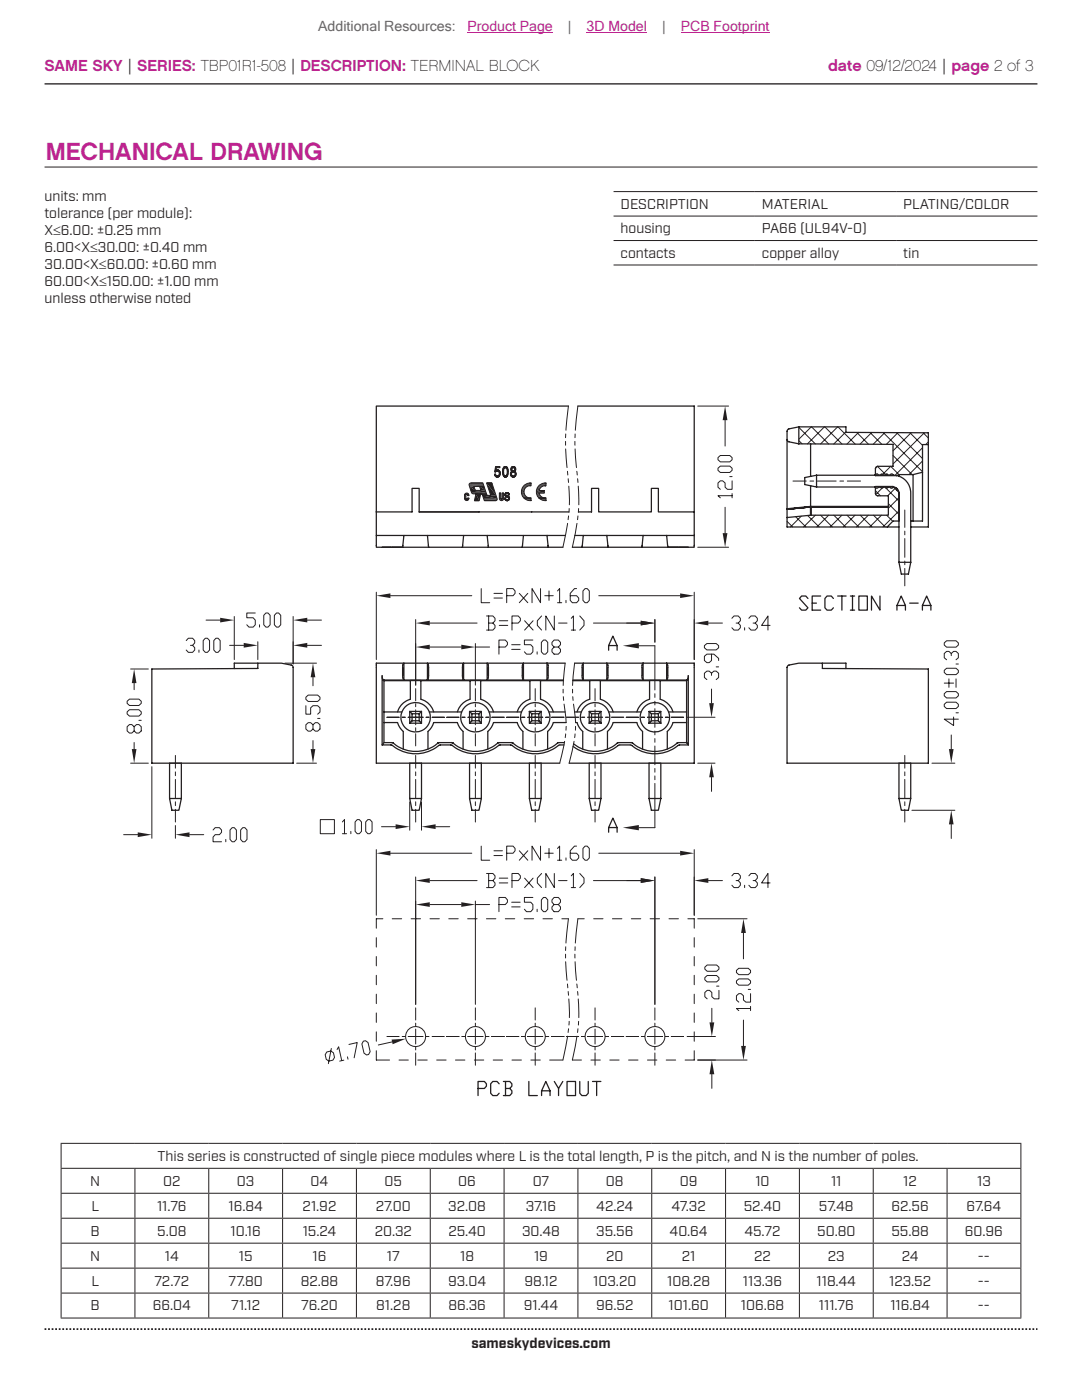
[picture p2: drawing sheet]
<svg xmlns="http://www.w3.org/2000/svg" width="216mm" height="279mm" viewBox="0 0 216 279" stroke-linecap="round" stroke-linejoin="round" font-family="sans-serif">
<defs><g id="words">
<text font-size="4.9" fill="#bd238f" x="9.1" y="31.9">MECHANICAL DRAWING</text>
<g font-size="3.2" fill="#bd238f">
<text x="8.9" y="14.3">SAME SKY | SERIES: TBP01R1-508 | DESCRIPTION: TERMINAL BLOCK</text>
<text x="165.2" y="14.3">date 09/12/2024 | page 2 of 3</text>
</g>
<g font-size="2.8" fill="#63676b">
<text x="63.5" y="6.1">Additional Resources:</text>
<text x="113.3" y="6.1">|</text>
<text x="132.1" y="6.1">|</text>
</g>
<g font-size="2.8" fill="#bd238f">
<text x="93.3" y="6.1">Product Page</text>
<text x="117.1" y="6.1">3D Model</text>
<text x="135.8" y="6.1">PCB Footprint</text>
</g>
<g font-size="2.8" fill="#231f20">
<text x="8.9" y="40.2">units: mm</text>
<text x="123.8" y="41.7">DESCRIPTION</text>
<text x="152" y="41.7">MATERIAL</text>
<text x="180.2" y="41.7">PLATING/COLOR</text>
<text x="8.9" y="43.6">tolerance (per module):</text>
<text x="8.9" y="47">X≤6.00: ±0.25 mm</text>
<text x="123.8" y="46.6">housing</text>
<text x="152" y="46.6">PA66 (UL94V-0)</text>
<text x="8.9" y="50.4">6.00&lt;X≤30.00: ±0.40 mm</text>
<text x="8.9" y="53.8">30.00&lt;X≤60.00: ±0.60 mm</text>
<text x="123.8" y="51.5">contacts</text>
<text x="152" y="51.5">copper alloy</text>
<text x="180.2" y="51.5">tin</text>
<text x="8.9" y="57.1">60.00&lt;X≤150.00: ±1.00 mm</text>
<text x="8.9" y="60.5">unless otherwise noted</text>
<text x="31.4" y="231.7">This series is constructed of single piece modules where L is the total length, P is the pitch, and N is the number of poles.</text>
<text x="18" y="236.6">N</text>
<text x="32.6" y="236.6">02</text>
<text x="47.3" y="236.6">03</text>
<text x="62" y="236.6">04</text>
<text x="76.7" y="236.6">05</text>
<text x="91.5" y="236.6">06</text>
<text x="106.3" y="236.6">07</text>
<text x="120.9" y="236.6">08</text>
<text x="135.6" y="236.6">09</text>
<text x="150.7" y="236.6">10</text>
<text x="165.8" y="236.6">11</text>
<text x="180.2" y="236.6">12</text>
<text x="195" y="236.6">13</text>
<text x="18.2" y="241.6">L</text>
<text x="31.3" y="241.6">11.76</text>
<text x="45.6" y="241.6">16.84</text>
<text x="60.4" y="241.6">21.92</text>
<text x="75" y="241.6">27.00</text>
<text x="89.5" y="241.6">32.08</text>
<text x="104.9" y="241.6">37.16</text>
<text x="119" y="241.6">42.24</text>
<text x="134" y="241.6">47.32</text>
<text x="148.4" y="241.6">52.40</text>
<text x="163.4" y="241.6">57.48</text>
<text x="177.9" y="241.6">62.56</text>
<text x="192.9" y="241.6">67.64</text>
<text x="18" y="251.6">N</text>
<text x="18.1" y="246.6">B</text>
<text x="31.4" y="246.6">5.08</text>
<text x="32.9" y="251.6">14</text>
<text x="46" y="246.6">10.16</text>
<text x="47.6" y="251.6">15</text>
<text x="60.4" y="246.6">15.24</text>
<text x="62.4" y="251.6">16</text>
<text x="74.8" y="246.6">20.32</text>
<text x="77.2" y="251.6">17</text>
<text x="89.5" y="246.6">25.40</text>
<text x="91.8" y="251.6">18</text>
<text x="104.2" y="246.6">30.48</text>
<text x="106.6" y="251.6">19</text>
<text x="119" y="246.6">35.56</text>
<text x="120.9" y="251.6">20</text>
<text x="133.6" y="246.6">40.64</text>
<text x="136" y="251.6">21</text>
<text x="148.5" y="246.6">45.72</text>
<text x="150.5" y="251.6">22</text>
<text x="163.1" y="246.6">50.80</text>
<text x="165.2" y="251.6">23</text>
<text x="177.9" y="246.6">55.88</text>
<text x="179.9" y="251.6">24</text>
<text x="192.5" y="246.6">60.96</text>
<text x="195.1" y="251.6">--</text>
<text x="18.2" y="256.6">L</text>
<text x="30.8" y="256.6">72.72</text>
<text x="45.6" y="256.6">77.80</text>
<text x="60" y="256.6">82.88</text>
<text x="75" y="256.6">87.96</text>
<text x="89.4" y="256.6">93.04</text>
<text x="104.6" y="256.6">98.12</text>
<text x="118.4" y="256.6">103.20</text>
<text x="133.1" y="256.6">108.28</text>
<text x="148.2" y="256.6">113.36</text>
<text x="162.9" y="256.6">118.44</text>
<text x="177.4" y="256.6">123.52</text>
<text x="195.1" y="256.6">--</text>
<text x="18.1" y="261.5">B</text>
<text x="30.5" y="261.5">66.04</text>
<text x="46.1" y="261.5">71.12</text>
<text x="60.1" y="261.5">76.20</text>
<text x="75.1" y="261.5">81.28</text>
<text x="89.5" y="261.5">86.36</text>
<text x="104.5" y="261.5">91.44</text>
<text x="119" y="261.5">96.52</text>
<text x="133.4" y="261.5">101.60</text>
<text x="147.8" y="261.5">106.68</text>
<text x="163.4" y="261.5">111.76</text>
<text x="177.7" y="261.5">116.84</text>
<text x="195.1" y="261.5">--</text>
<text x="94.1" y="269">sameskydevices.com</text>
</g>
</g></defs>
<path d="M8.9 16.7h198.1" fill="none" stroke="#231f20" stroke-width=".26"/>
<path d="M8.9 265.3h198.1" fill="none" stroke="#231f20" stroke-width=".35" stroke-dasharray=".4 .4 .4 .4 .4 .4" stroke-dashoffset=".7" stroke-linecap="butt"/>
<g fill="none" stroke="#231f20" stroke-width=".2">
<path d="M8.9 33.3h198.1M122.4 38.2h84.6M122.4 43.1h84.6M122.4 48h84.6M122.4 52.9h84.6M112.9 88.1v.8M112.9 89.6l.2 3.7M112.9 86.6v.7M113.2 94.1l.1 .7M113.4 95.5v.8M113.4 81l-.5 4.9M113.5 97l.1 3.7"/>
<path d="M114.7 88.1v.8M114.8 89.6l.2 3.7M114.8 86.6l-.1 .7M115.1 94.1l.1 .7M115.2 95.5l.1 .8M115.3 81l-.5 4.9M115.4 97l.1 3.7M113.3 104.5l-1 4.7M113.4 103v.7M113.6 101.5l-.1 .7M115.1 104.5l-.9 4.7M115.3 103l-.1 .7"/>
<path d="M115.5 101.5l-.1 .7M82.9 137.4v2.5M94.9 137.4v2.5M106.8 137.4v2.5M112.4 137.6v.7M112.4 139l.1 .8M112.8 132.3l-.4 4.5M114.2 137.6v.7M114.3 139l.1 .8M114.6 132.3l-.4 4.5M118.7 137.4v2.5M130.7 132.3v5.4"/>
<path d="M130.7 138.4v.8M130.7 139.9v.8M77.2 143.1h2.4M80.3 143.1h.5M81.4 143.1h3M82.9 140.5v.5M82.9 141.7v2.9M82.9 145.2v.6M82.9 146.4v2.5M85 143.1h.6M86.2 143.1h2.5M89.1 143.1h2.5"/>
<path d="M92.2 143.1h.6M93.4 143.1h3M94.9 140.5v.5M94.9 141.7v2.9M94.9 145.2v.6M94.9 146.4v2.5M97 143.1h.5M98.1 143.1h2.5M101.1 143.1h2.4M104.1 143.1h.6M105.3 143.1h3M106.8 140.5v.5"/>
<path d="M106.8 141.7v2.9M106.8 145.2v.6M106.8 146.4v2.5M108.9 143.1h.6M110.1 143.1h2.4M112.6 140.5l.4 3.7M112.7 147.9l-1 4.4M112.9 146.5l-.1 .7M113 145l-.1 .7M113 143.1h2.5M114.4 140.5l.4 3.7M114.5 147.9l-.9 4.4"/>
<path d="M114.8 146.5l-.1 .7M114.8 145v.7M116 143.1h.7M117.3 143.1h2.9M118.7 140.5v.5M118.7 141.7v2.9M118.7 145.2v.6M118.7 146.4v2.5M120.8 143.1h.6M122 143.1h2.4M125 143.1h2.4M128 143.1h.6"/>
<path d="M129.2 143.1h3M130.7 141.4v3.8M130.7 145.9v.8M130.7 147.4v.7M130.7 148.9v3.7M130.7 153.4v.7M130.7 154.8v.8M130.7 156.4v5.3M132.8 143.1h.6M134 143.1h2.4M127.5 165.2h3.2M12.1 228.2h191.7"/>
<path d="M12.1 233.2h191.7M12.1 238.1h191.7M12.2 228.3v4.8M12.2 233.2v4.9M12.2 238.2v4.8M26.9 233.2v4.9M26.9 238.2v4.8M41.7 233.2v4.9M41.7 238.2v4.8M56.4 233.2v4.9M56.4 238.2v4.8M71.1 233.2v4.9"/>
<path d="M71.1 238.2v4.8M85.9 233.2v4.9M85.9 238.2v4.8M100.6 233.2v4.9M100.6 238.2v4.8M115.3 233.2v4.9M115.3 238.2v4.8M130 233.2v4.9M130 238.2v4.8M144.8 233.2v4.9M144.8 238.2v4.8M159.5 233.2v4.9"/>
<path d="M159.5 238.2v4.8M174.2 233.2v4.9M174.2 238.2v4.8M189 233.2v4.9M189 238.2v4.8M203.7 228.3v4.8M203.7 233.2v4.9M203.7 238.2v4.8M12.1 243.1h191.7M12.1 248.1h191.7M12.1 253.1h191.7M12.1 258.1h191.7"/>
<path d="M12.2 243.2v4.8M12.2 248.2v4.8M12.2 253.2v4.8M12.2 258.1v4.9M26.9 243.2v4.8M26.9 248.2v4.8M26.9 253.2v4.8M26.9 258.1v4.9M41.7 243.2v4.8M41.7 248.2v4.8M41.7 253.2v4.8M41.7 258.1v4.9"/>
<path d="M56.4 243.2v4.8M56.4 248.2v4.8M56.4 253.2v4.8M56.4 258.1v4.9M71.1 243.2v4.8M71.1 248.2v4.8M71.1 253.2v4.8M71.1 258.1v4.9M85.9 243.2v4.8M85.9 248.2v4.8M85.9 253.2v4.8M85.9 258.1v4.9"/>
<path d="M100.6 243.2v4.8M100.6 248.2v4.8M100.6 253.2v4.8M100.6 258.1v4.9M115.3 243.2v4.8M115.3 248.2v4.8M115.3 253.2v4.8M115.3 258.1v4.9M130 243.2v4.8M130 248.2v4.8M130 253.2v4.8M130 258.1v4.9"/>
<path d="M144.8 243.2v4.8M144.8 248.2v4.8M144.8 253.2v4.8M144.8 258.1v4.9M159.5 243.2v4.8M159.5 248.2v4.8M159.5 253.2v4.8M159.5 258.1v4.9M174.2 243.2v4.8M174.2 248.2v4.8M174.2 253.2v4.8M174.2 258.1v4.9"/>
<path d="M189 243.2v4.8M189 248.2v4.8M189 253.2v4.8M189 258.1v4.9M203.7 243.2v4.8M203.7 248.2v4.8M203.7 253.2v4.8M203.7 258.1v4.9M12.1 263h191.7"/>
</g>
<g fill="none" stroke="#231f20" stroke-width=".25">
<path d="M113.4 81h-38.3v21.2M115.3 81h23.2v28.2h-5.2l-.3-2.3M75.1 102.2h7.1v-4.7h1.4v4.7h29.9M75.1 102.2v4.7h34M75.1 106.9v2.3h5.2l.3-2.3M76.3 109.2h9.2M85.3 106.9l.2 2.3h6.8M92.3 109.2h5.2M92.5 106.9l-.2 2.3M97.2 106.9l.3 2.3M104.2 109.2h5.2M104.4 106.9l-.2 2.3h-6.7"/>
<path d="M109.1 106.9l.3 2.3h2.9M109.1 106.9h3.7M114.2 109.2h7.1M114.7 106.9h1.7l-.2 2.3M115.4 102.2h2.6v-4.7h1.5v4.7h10.5v-4.7h1.4v4.7h7.1M116.4 106.9h22.1M121.1 106.9l.2 2.3h6.8M128.1 109.2h9.2M128.3 106.9l-.2 2.3M51.4 132.3v1.1l-21.1 .1v18.8h28.2v-19.3l-.4-.3-2-.4h-9.4v1.1M76.4 135.7h4.2l-.3-.7 .1-2.2 .2-.5v3.4h31.8M76.4 135.7l-.1-.9v13.9"/>
<path d="M76.4 135.7h.2v12.5M76.6 135.8h5.3M84 135.8h21.7M85.3 132.3l.2 .9v2l-.2 .5zM92.5 132.3v3.4l-.2-.7v-2.2zM93.8 135.8v3.7a3.7 3.7 0 0 0-2.5 2.6M95.9 135.8v3.7l.5 .2a3.7 3.7 0 0 1 2.1 2.4M97.2 132.3l.3 .9-.1 2-.2 .5zM104.4 132.3v3.4l-.2-.6v-2.1zM107.9 135.8h4.5M109.1 132.3l.3 .4v.5v2l-.3 .5zM112.8 132.3h-37.7v20h36.6"/>
<path d="M114.3 135.8h3.4M114.3 135.7h22.9M114.6 132.3h1.8l-.2 .6v2.2l.2 .6v-3.4h22.1v20h-24.9M117.7 135.8h2.1v3.7a3.8 3.8 0 0 1 2.6 2.6M117.7 135.8v3.7a3.7 3.7 0 0 0-2.6 2.6M119.8 135.8h9.8M121.1 132.3l.2 .4v.5v2l-.2 .5zM128.3 132.3v3.4l-.2-.6v-2.2zM131.7 135.8h-2.1v3.7a3.7 3.7 0 0 0-2.5 2.6M131.7 135.8v3.7a3.8 3.8 0 0 1 2.6 2.6M131.7 135.8h5.3M133 132.3l.3 .9v2l-.3 .5z"/>
<path d="M137.2 135.7l.1-.9v13.9M137.2 135.7h-.2v12.5M76.3 148.7h1.8a7.5 7.5 0 0 0 9.7 0h2.3a7.5 7.5 0 0 0 9.6 0h2.3a7.5 7.5 0 0 0 9.6 0h.9M76.6 144.2h2.7a3.7 3.7 0 0 0 1.2 1.8v3.5M76.6 142.1h3.6M78.5 148.3l-1.9-.1-.3 .5M78.5 148.3a6.8 6.8 0 0 0 8.9 0M78.5 148.3h.1M79.3 142.1a3.7 3.7 0 0 1 2.6-2.6v-3.7h2.1v3.7a3.7 3.7 0 0 1 2.5 2.6M81.8 142v2.3M81.8 142l.4 .4M81.8 142h2.3"/>
<path d="M82.2 143.8h1.4M82.2 143.8l-.4 .5M82.2 142.4v1.4M82.2 142.4h1.4M83.6 143.8l.5 .5M83.6 142.4v1.4M84.1 142v2.3h-2.3M84.1 142l-.5 .4M85.4 149.5v-3.5a3.7 3.7 0 0 0 1.1-1.8h4.8a3.7 3.7 0 0 0 1.1 1.8v3.5M85.7 142.1h6.4M87.4 148.3h.1M90.1 148.2l.3 .1"/>
<path d="M90.1 148.2l-2.7 .1M90.1 148.2h.1M90.4 148.3a6.8 6.8 0 0 0 8.9 0M90.4 148.3h.1M93.7 142h2.3l-.4 .4h-1.4zM93.7 144.3h2.3M93.7 142v2.3M94.2 142.4v1.4h1.4l.4 .5M94.2 143.8l-.5 .5M95.6 142.4v1.4M96 142v2.3M97.3 149.5v-3.5a3.7 3.7 0 0 0 1.2-1.8h4.7a3.7 3.7 0 0 0 1.1 1.8v3.5"/>
<path d="M97.6 142.1h6.5M99.3 148.3h.1M102.1 148.2l.3 .1M102.1 148.2l-2.8 .1M102.1 148.2h.1M102.4 148.3a6.8 6.8 0 0 0 8.8 0M102.4 148.3h.1M103.2 142.1a3.7 3.7 0 0 1 2.5-2.6v-3.7h2.2v3.7l.5 .2a3.7 3.7 0 0 1 2 2.4M105.6 142v2.3h2.4M105.6 142l.5 .4M105.6 142h2.4M106.1 143.8h1.4"/>
<path d="M106.1 143.8l-.5 .5M106.1 142.4h1.4M106.1 142.4v1.4M107.5 142.4v1.4M107.5 143.8l.5 .5M108 142l-.5 .4M108 142v2.3M109.5 142.1h3.3M111.2 148.3h.1M112.6 148.2l-1.4 .1M113 144.2h-2.6a3.7 3.7 0 0 1-1.1 1.8v3.5M114.6 142.1h1.4"/>
<path d="M114.8 144.2h.3a3.7 3.7 0 0 0 1.2 1.8v3.5M117.6 142h2.3l-.4 .4h-1.5zM117.6 144.3h2.3M117.6 142v2.3M118 142.4v1.4h1.5l.4 .5M118 143.8l-.4 .5M119.5 142.4v1.4M119.9 142v2.3M121.2 149.5v-3.5a3.7 3.7 0 0 0 1.2-1.8h4.7a3.7 3.7 0 0 0 1.1 1.8v3.5M121.5 142.1h6.4M123.2 148.3a6.8 6.8 0 0 1-8.7 .2M123.2 148.3h.1"/>
<path d="M125.9 148.2l.3 .1M125.9 148.2l-2.7 .1M125.9 148.2h.1M126.2 148.3a6.8 6.8 0 0 0 8.9 0M126.2 148.3h.1M129.5 142h2.4l-.5 .4h-1.4zM129.5 142v2.3M129.5 144.3h2.4M130 142.4v1.4h1.4l.5 .5M130 143.8l-.5 .5M131.4 142.4v1.4M131.9 142v2.3"/>
<path d="M133.4 142.1h3.6M135.1 148.3h.1M137 148.2l-1.9 .1M137 148.2l.3 .5M137 144.2h-2.7a3.7 3.7 0 0 1-1.2 1.8v3.5M137.3 148.7h-1.9a7.5 7.5 0 0 1-9.6 0h-2.3a7.4 7.4 0 0 1-9.1 .3"/>
<circle cx="82.9" cy="143.1" r="2.94"/>
<circle cx="94.9" cy="143.1" r="2.94"/>
<circle cx="106.8" cy="143.1" r="2.93"/>
<circle cx="118.7" cy="143.1" r="2.94"/>
<circle cx="130.7" cy="143.1" r="2.94"/>
</g>
<path d="M124.3 165.2l3.2-.6v1.1z" fill="#231f20"/>
<path d="M127.5 128.9h3.2M130.7 161.7v3.5" fill="none" stroke="#231f20" stroke-width=".2"/>
<path d="M124.3 128.9l3.2-.6v1.1z" fill="#231f20"/>
<path d="M82.9 128.4v8.3M85.8 129.1h6.2M94.9 128.4v8.3M94.9 129.1h2.8M130.7 128.9v3.4" fill="none" stroke="#231f20" stroke-width=".2"/>
<g fill="#231f20">
<path d="M82.9 129.1l2.9-.4v.9z"/>
<path d="M92 128.7l2.9 .4-2.9 .5z"/>
</g>
<path d="M82.9 123.6v13.1M85.8 124.3h9.4M99.6 129.1h1.2l.5-.4v-.5l-.5-.5h-1.2v2.8M102.1 128.7h1.7M102.1 129.6h1.7M106.3 127.7h-1.7v1h1.3l.4 .4v1l-.4 .4h-.8l-.5-.4M107.2 130.1v.4M108.4 127.7h.5l.4 .5v1.9l-.4 .4h-.5l-.4-.4v-1.9zM110.6 129.1l-.5-.4v-.5l.5-.5h.8l.4 .5v.5l-.4 .4h-.8l-.5 .5v.5l.5 .4h.8l.4-.4v-.5l-.4-.5M118.4 124.3h9.5M130.7 123.6v4.6" fill="none" stroke="#231f20" stroke-width=".2"/>
<g fill="#231f20">
<path d="M82.9 124.3l2.9-.4v.9z"/>
<path d="M127.9 123.9l2.8 .4-2.8 .5z"/>
</g>
<g fill="none" stroke="#231f20" stroke-width=".2">
<path d="M75.1 118.2v13.4M77.9 118.9h16.2M119.5 118.9h16.2M138.5 118.2v13.4M97.1 122.9h1.3l.4 .5v.5l-.4 .4M97.5 124.3h.9l.4 .5v.5l-.4 .4h-1.3M97.5 122.9v2.8M99.6 123.9h1.7M99.6 124.8h1.7M102.2 124.3h1.2l.4-.4v-.5l-.4-.5h-1.2v2.8M104.7 123.9l1.7 1.8M106.4 123.9l-1.7 1.8"/>
<path d="M108.1 122.9l-.9 1v.9l.9 .9M110.6 122.9v2.8l-1.7-2.8v2.8M111.5 124.3h1.6M114 123.4l.4-.5v2.8M114 125.7h.8M115.7 122.9l.8 1v.9l-.8 .9"/>
</g>
<g fill="#231f20">
<path d="M75.1 118.9l2.8-.5v1z"/>
<path d="M135.7 118.4l2.8 .5-2.8 .5z"/>
</g>
<g fill="none" stroke="#231f20" stroke-width=".2">
<path d="M96 117.5v2.8h1.7M98.6 118.4h1.7M98.6 119.4h1.7M101.1 118.9h1.3l.4-.5v-.5l-.4-.4h-1.3v2.8M103.6 118.4l1.7 1.9M105.3 118.4l-1.7 1.9M107.9 117.5v2.8l-1.7-2.8v2.8M108.7 118.9h1.7M109.5 117.9v1.9M111.2 117.9l.5-.4v2.8M112.9 119.8v.5M115.1 117.5h-.5l-.8 .9v1.4l.4 .5h.9l.4-.5v-.4l-.4-.5h-1.3"/>
<path d="M116.7 117.5h.5l.4 .4v1.9l-.4 .5h-.5l-.4-.5v-1.9zM111.2 120.3h.9M125 124.3h2.9M130.7 123.6v4.6M138.5 123.6v8M141.3 124.3h2.9"/>
</g>
<g fill="#231f20">
<path d="M127.9 123.9l2.8 .4-2.8 .5z"/>
<path d="M138.5 124.3l2.8-.4v.9z"/>
</g>
<path d="M56.8 132.3h6.4M62.5 135.2v1.7M146 123.4l.5-.5h.8l.4 .5v.5l-.4 .4h-.4M147.3 124.3l.4 .5v.5l-.4 .4h-.8l-.5-.4M148.6 125.3v.4M149.4 123.4l.4-.5h.9l.4 .5v.5l-.4 .4h-.4M150.7 124.3l.4 .5v.5l-.4 .4h-.9l-.4-.4M153.7 124.8h-1.7l1.2-1.9v2.8M59.2 152.3h4M62.5 147.8v1.7" fill="none" stroke="#231f20" stroke-width=".2"/>
<g fill="#231f20">
<path d="M62.5 132.3l.4 2.9h-.9z"/>
<path d="M62 149.5h.9l-.4 2.8z"/>
</g>
<path d="M45.8 128.8h2.8M51.4 128.1v3.5M58.5 128.1v4.4M61 139.1l.5-.4h1.9l.4 .4v.5l-.4 .4h-1.9l-.5-.4zM61.3 128.8h2.8M61 140.8v1.7h1v-1.2l.5-.5h.9l.4 .5v.8l-.4 .4M62.5 144.6l.4-.4h.5l.4 .4v.9l-.4 .4h-.5l-.4-.4v-.9l-.5-.4h-.5l-.5 .4v.9l.5 .4h.5l.5-.4M63.4 143.4h.4" fill="none" stroke="#231f20" stroke-width=".2"/>
<g fill="#231f20">
<path d="M58.5 128.8l2.8-.5v1z"/>
<path d="M48.6 128.3l2.8 .5-2.8 .5z"/>
</g>
<path d="M37.2 127.8l.4-.4h.8l.5 .4v.5l-.5 .5h-.4M38.4 128.8l.5 .5v.4l-.5 .5h-.8l-.4-.5M39.7 129.7v.5M41 127.4h.4l.4 .4v1.9l-.4 .5h-.4l-.5-.5v-1.9zM41.1 123.8h2.8M43.1 127.4h.4l.4 .4v1.9l-.4 .5h-.4l-.4-.5v-1.9zM46.7 123v8.6M58.5 123v9.5M61.3 123.8h2.8" fill="none" stroke="#231f20" stroke-width=".2"/>
<g fill="#231f20">
<path d="M58.5 123.8l2.8-.5v.9z"/>
<path d="M43.9 123.3l2.8 .5-2.8 .4z"/>
</g>
<path d="M139.2 81h6.2M144.7 83.9v5.1M139.2 109.2h6.2M144.7 101.2v5.2M50.9 122.3h-1.7v1h1.3l.4 .5v.9l-.4 .5h-.8l-.5-.5M51.8 124.7v.5M53.1 122.3h.4l.4 .5v1.9l-.4 .5h-.4l-.5-.5v-1.9zM55.2 122.3h.4l.4 .5v1.9l-.4 .5h-.4l-.5-.5v-1.9z" fill="none" stroke="#231f20" stroke-width=".2"/>
<g fill="#231f20">
<path d="M144.7 81l.5 2.9h-1z"/>
<path d="M144.2 106.4h1l-.5 2.8z"/>
</g>
<path d="M143.3 93.4l.4-.4h1.9l.5 .4v.5l-.5 .4h-1.9l-.4-.4zM143.3 91.3l.4-.4h1.9l.5 .4v.5l-.5 .4h-1.9l-.4-.4zM145.6 95.1h.5M146.1 98.9h-2.8l.4 .5M146.1 96v1.7h-.9l-.5-.5v-.8l-.5-.4h-.5l-.4 .4v.8l.4 .5M146.1 98.5v.9M142 137.5v2.8M137.1 143.1h5.6M139.2 152.3h3.5M142 155.1v2.8" fill="none" stroke="#231f20" stroke-width=".2"/>
<g fill="#231f20">
<path d="M142 152.3l.4 2.8h-.9z"/>
<path d="M141.5 140.3h.9l-.4 2.8z"/>
</g>
<g fill="none" stroke="#231f20" stroke-width=".2">
<path d="M140.6 128.9l.4-.5h1.9l.5 .5v.4l-.5 .4h-1.9l-.4-.4zM142 134.8v-.4l-.5-.5h-.5l-.4 .5v.8l.4 .4M142 134.4l.4-.5h.5l.5 .5v.8l-.5 .4M142 130.6v1.2l-.5 .4h-.5l-.4-.4v-.8l.4-.4h1.4l1 .8v.4M142.9 133.1h.5M63.9 163.6h2.8v2.8h-2.8zM82.9 179.8v20.6M94.9 179.8v20.6M75.1 187.1v1.9M75.1 190.9v1.9M75.1 194.6v1.9M75.1 198.4v1.9"/>
<path d="M76.4 183.4h-1.3v1.8M78.3 183.4h1.8M82 183.4h1.9M85.8 180.5h6.2M85.8 183.4h1.9M89.5 183.4h1.9M93.3 183.4h1.9M94.9 180.5h2.8M97.1 183.4h1.8M100.8 183.4h1.9M104.6 183.4h1.9M108.3 183.4h1.9"/>
<path d="M112.1 183.4h1.3M115.3 183.4h1.3M118.5 183.4h1.8M122.2 183.4h1.9M126 183.4h1.9M129.7 183.4h1.9M133.5 183.4h1.9M137.3 183.4h1.2v1.8M138.5 187.1v1.9M138.5 190.9v1.9M138.5 194.6v1.9M138.5 198.4v1.9"/>
<path d="M75.1 209.7v1.9h2.6M75.1 202.2v1.8M75.1 205.9v1.9M77.2 206.9h2.4M79.6 211.6h1.9M80.3 206.9h.5M81.4 206.9h3M82.9 201.1v2.5M82.9 204.2v.6M82.9 205.4v3M82.9 209v.5M82.9 210.1v2.5"/>
<path d="M83.4 211.6h1.8M85 206.9h.6M86.2 206.9h2.5M87.1 211.6h1.9M89.1 206.9h2.5M90.9 211.6h1.9M92.2 206.9h.6M93.4 206.9h3M94.6 211.6h1.9M94.9 201.1v2.5M94.9 204.2v.6M94.9 205.4v3"/>
<path d="M94.9 209v.5M94.9 210.1v2.5M97 206.9h.5M98.1 206.9h2.5M98.4 211.6h1.9M101.1 206.9h2.4M102.2 211.6h1.8M104.1 206.9h.6M105.3 206.9h3M105.9 211.6h1.9M106.8 201.1v2.5M106.8 204.2v.6"/>
<path d="M106.8 205.4v3M106.8 209v.5M106.8 210.1v2.5M108.9 206.9h.6M109.7 211.6h2.6M110.1 206.9h2.4M113 206.9h2.5M114.2 211.6h1.8M116 206.9h.7M117.3 206.9h2.9M117.9 211.6h1.9M118.7 201.1v2.5"/>
<path d="M118.7 204.2v.6M118.7 205.4v3M118.7 209v.5M118.7 210.1v2.5M120.8 206.9h.6M121.7 211.6h1.8M122 206.9h2.4M125 206.9h2.4M125.4 211.6h1.9M128 206.9h.6M129.2 206.9h3M129.2 211.6h1.9"/>
<path d="M130.7 201.1v2.5M130.7 204.2v.6M130.7 205.4v3M130.7 209v.5M130.7 210.1v2.5M132.8 206.9h.6M132.9 211.6h1.9M134 206.9h2.4M138.5 209.7v1.9h-1.8M138.5 202.2v1.8M138.5 205.9v1.9"/>
<circle cx="82.9" cy="206.9" r="2"/>
<circle cx="94.9" cy="206.9" r="2"/>
<circle cx="106.8" cy="206.9" r="2"/>
<circle cx="118.7" cy="206.9" r="2"/>
<circle cx="130.7" cy="206.9" r="2"/>
</g>
<path d="M164.1 132.3v1.1l21.1 .1v18.8h-28.2l.1-19.3 .3-.3 2-.4h9.4v1.1" fill="none" stroke="#231f20" stroke-width=".25"/>
<g fill="#231f20">
<path d="M82.9 180.5l2.9-.4v.9z"/>
<path d="M92 180.1l2.9 .4-2.9 .5z"/>
</g>
<path d="M82.9 175v25.4M85.8 175.7h9.4M106.3 179.1h-1.7v1h1.3l.4 .4v1l-.4 .4h-.8l-.5-.4M108.4 179.1h.5l.4 .5v1.9l-.4 .4h-.5l-.4-.4v-1.9zM118.4 175.7h9.5M130.7 175v25.4M99.6 180.5h1.2l.5-.4v-.5l-.5-.5h-1.2v2.8M102.1 180.1h1.7M102.1 181h1.7M107.2 181.5v.4M110.6 180.5l-.5-.4v-.5l.5-.5h.8l.4 .5v.5l-.4 .4h-.8l-.5 .5v.5l.5 .4h.8l.4-.4v-.5l-.4-.5" fill="none" stroke="#231f20" stroke-width=".2"/>
<g fill="#231f20">
<path d="M82.9 175.7l2.9-.4v.9z"/>
<path d="M127.9 175.3l2.8 .4-2.8 .5z"/>
</g>
<g fill="none" stroke="#231f20" stroke-width=".2">
<path d="M75.1 169.6v13.1M77.9 170.3h16.2M97.1 174.3h1.3l.4 .5v.5l-.4 .4M97.5 175.7h.9l.4 .5v.5l-.4 .4h-1.3M97.5 174.3v2.8M99.6 175.3h1.7M99.6 176.2h1.7M102.2 175.7h1.2l.4-.4v-.5l-.4-.5h-1.2v2.8M104.7 175.3l1.7 1.8M106.4 175.3l-1.7 1.8M108.1 174.3l-.9 1v.9l.9 .9M110.6 174.3v2.8l-1.7-2.8v2.8"/>
<path d="M111.5 175.7h1.6M114 174.8l.4-.5v2.8M114 177.1h.8M115.7 174.3l.8 1v.9l-.8 .9M119.5 170.3h16.2M138.5 169.6v13.1"/>
</g>
<g fill="#231f20">
<path d="M75.1 170.3l2.8-.5v.9z"/>
<path d="M135.7 169.8l2.8 .5-2.8 .4z"/>
</g>
<g fill="none" stroke="#231f20" stroke-width=".2">
<path d="M96 168.9v2.8h1.7M98.6 169.8h1.7M98.6 170.7h1.7M101.1 170.3h1.3l.4-.5v-.5l-.4-.4h-1.3v2.8M103.6 169.8l1.7 1.9M105.3 169.8l-1.7 1.9M107.9 168.9v2.8l-1.7-2.8v2.8M108.7 170.3h1.7M109.5 169.3v1.9M111.2 169.3l.5-.4v2.8M111.2 171.7h.9M112.9 171.2v.5"/>
<path d="M115.1 168.9h-.5l-.8 .9v1.4l.4 .5h.9l.4-.5v-.5l-.4-.4h-1.3M116.7 168.9h.5l.4 .4v1.9l-.4 .5h-.5l-.4-.5v-1.9zM125 175.7h2.9M130.7 175v25.4M138.5 175v7.7M141.3 175.7h2.9"/>
</g>
<g fill="#231f20">
<path d="M127.9 175.3l2.8 .4-2.8 .5z"/>
<path d="M138.5 175.7l2.8-.4v.9z"/>
</g>
<path d="M146 174.8l.5-.5h.8l.4 .5v.5l-.4 .4h-.4M147.3 175.7l.4 .5v.5l-.4 .4h-.8l-.5-.4M148.6 176.7v.4M149.4 174.8l.4-.5h.9l.4 .5v.5l-.4 .4h-.4M150.7 175.7l.4 .5v.5l-.4 .4h-.9l-.4-.4M153.7 176.2h-1.7l1.2-1.9v2.8M137.1 206.9h5.7M139.2 211.6h3.6M142 201.2v2.8M142 214.4v2.8" fill="none" stroke="#231f20" stroke-width=".2"/>
<g fill="#231f20">
<path d="M142 211.6l.5 2.8h-.9z"/>
<path d="M141.6 204h.9l-.5 2.9z"/>
</g>
<path d="M139.2 183.4h9.9M140.6 195.1l.5-.4h1.9l.5 .4v.4l-.5 .5h-1.9l-.5-.5zM140.6 193l.5-.4h1.9l.5 .4v.4l-.5 .4h-1.9l-.5-.4zM143 196.8h.5M143.5 197.6v1.7h-1l-.5-.4v-.8l-.4-.5h-.5l-.5 .5v.8l.5 .4M148.3 186.2v5.2M139.2 211.6h9.9M148.3 203.6v5.1" fill="none" stroke="#231f20" stroke-width=".2"/>
<g fill="#231f20">
<path d="M148.3 183.4l.5 2.8h-.9z"/>
<path d="M147.9 208.7h.9l-.5 2.9z"/>
</g>
<g fill="none" stroke="#231f20" stroke-width=".2">
<path d="M30.3 153v14.3M35 150.8v2.5M35 154v.8M35 155.5v3.8M24.7 166.6h2.8M35 160v.8M35 161.5v2.6M35 164.8v2.5M37.8 166.6h2.9M146.9 195.8l.5-.4h1.9l.5 .4v.4l-.5 .4h-1.9l-.5-.4zM146.9 193.7l.5-.5h1.9l.5 .5v.4l-.5 .4h-1.9l-.5-.4zM149.3 197.5h.5"/>
<path d="M149.8 198.3v1.7h-1l-.5-.4v-.9l-.4-.4h-.5l-.5 .4v.9l.5 .4M149.8 201.3h-2.9l.5 .4M149.8 200.8v.9"/>
</g>
<g fill="none" stroke="#231f20" stroke-width=".25">
<path d="M161.2 119.4l-.4-.4h-.9l-.4 .4 1.7 1.9-.4 .5h-.9l-.4-.5M163.8 119h-1.7v2.8h1.7M166.3 119.4l-.4-.4h-.9l-.4 .4v1.9l.4 .5h.9l.4-.5M167.1 119h1.7M168 119v2.8M169.7 119h.8M170.1 119v2.8M171.4 119h1.7v2.8h-1.7zM175.6 119v2.8l-1.7-2.8v2.8M162.1 120.4h.8M169.7 121.8h.8M179 121.8v-1l.8-1.8 .9 1.8v1"/>
<path d="M179 120.8h1.7M181.5 120.4h1.7M184.1 121.8v-1l.8-1.8 .8 1.8v1M184.1 120.8h1.6M33.8 159.4h2.4l-.5 2.3h-1.4zM33.8 159.4v-7.1h2.4v7.1M95.4 217.2h1.3l.4-.4v-.5l-.4-.5h-1.3v2.8M99.6 216.3l-.4-.5h-.9l-.4 .5v1.9l.4 .4h.9l.4-.4M100.4 215.8h1.3l.4 .5v.5l-.4 .4M100.9 217.2h.8l.4 .5v.5l-.4 .4h-1.3M100.9 215.8v2.8M105.5 215.8v2.8h1.7"/>
<path d="M108.1 218.6v-.9l.8-1.9 .9 1.9v.9M108.1 217.7h1.7M110.6 215.8l.9 1.4v1.4M112.3 215.8l-.8 1.4M113.1 215.8h1.7v2.8h-1.7zM115.7 215.8v2.4l.4 .4h.9l.4-.4v-2.4M118.2 215.8h1.7M119.1 215.8v2.8"/>
</g>
<g fill="#231f20">
<path d="M27.5 166.1l2.8 .5-2.8 .5z"/>
<path d="M35 166.6l2.8-.5v1z"/>
</g>
<g fill="none" stroke="#231f20" stroke-width=".2">
<path d="M158.2 96h2.7M159.4 87.9l.7 .7M159.4 85.3l3.3 3.3M161.6 96h.8M161.9 85.2l-2.5 2.5M161.9 85.2l3.5 3.4M163.1 96h3.7M164.5 85.2l-3.4 3.4M164.6 85.2l3.4 3.4M167.1 85.2l-3.4 3.4M167.2 85.2l3.5 3.4M167.6 96h.7"/>
<path d="M168.8 86.2l-2.4 2.4M169.1 96h2.6M171 86.3l2.3 2.4M171.3 86.3l-2.3 2.3M173.6 86.3l2.4 2.4M173.9 86.3l-2.3 2.3M174.7 93.5l.4-.4 1.6 1.6M174.7 97.9l1 1M176 97.4l-1.3 1.3M176.1 94.7l1.6-1.6 1.7 1.6M176.2 86.3l7.9 7.8M176.6 86.3l-2.4 2.4"/>
<path d="M176.7 97.3l2.7 2.7M178.2 90.9l3.8 3.8M178.6 97.5l-1.5 1.4M178.9 86.3l5.2 5.2M179.2 86.3l-2.3 2.4M179.4 99.3l-2.1 2.1M181.6 86.4l2.5 2.5M181.8 86.4l-3.6 3.6M184.1 89.4l-5.5 5.5M184.1 92l-2.7 2.7M184.2 86.4l1 1M184.4 86.4l-6.2 6.2"/>
<path d="M185.2 88.2l-.5 .5M157 104l1.2 1.2M158.8 103.1l2 2.1M159.9 103l-2.2 2.2M161.2 102.9l2.3 2.3M162.7 102.8l-2.4 2.4M163.7 102.8l2.4 2.4M165.3 102.8l-2.3 2.4M166.4 102.8l2.3 2.4M168 102.8l-2.4 2.4M169 102.8l2.4 2.4M170.6 102.8l-2.3 2.4"/>
<path d="M171.7 102.8l2.3 2.4M173.3 102.8l-2.4 2.4M174.3 102.8l2.3 2.4M175.9 102.8l-2.4 2.4M176.9 102.8l1.2 1.2M177.3 100.5l2.1 2.1M179.4 102l-3.2 3.2M180.5 101.8v3.5M180.5 106v.7M180.5 107.5v3.7M180.5 112v.7M180.5 113.4v3.5"/>
<path d="M82.9 150.8v2.5M82.9 154v.8M82.9 155.5v3.8M94.9 150.8v2.5M94.9 154v.8M94.9 155.5v3.8M106.8 150.8v2.5M106.8 154v.8M106.8 155.5v3.8M118.7 150.8v2.5M118.7 154v.8M118.7 155.5v3.8"/>
<path d="M180.5 150.8v2.5M180.5 154v.8M180.5 155.5v3.8M42.5 165.6l.4-.4h.9l.4 .4v.5l-.4 .5h-.9l-.4 .5v.9h1.7M45.1 167.5v.5M46.3 165.2h.4l.5 .4v1.9l-.5 .5h-.4l-.4-.5v-1.9zM48.4 165.2h.5l.4 .4v1.9l-.4 .5h-.5l-.4-.5v-1.9zM76.1 165h2.8M81.8 160.1v5.6M82.9 160v.8M82.9 161.5v2.6M84.1 160.1v5.6"/>
<path d="M86.9 165h2.8M94.9 160v.8M94.9 161.5v2.6M106.8 160v.8M106.8 161.5v2.6M118.7 160v.8M118.7 161.5v2.6M180.5 160v.8M180.5 161.5v2.6"/>
</g>
<g fill="none" stroke="#231f20" stroke-width=".25">
<path d="M157 87.7l.4 .5 2 .4M159.4 88.6v-3.4h9.4v1.1l16.4 .1v18.8h-3.5M159.4 88.6l18.8 .1v4.4h-3.2l-.3 .5v1.3h4.2l.5-.2M159.4 85.2l-2 .4-.4 .5v15.4M161.7 88.6v6.5M161.7 96.9v4.3M162.9 94.8h11.7a.6 .6 0 0 1 .9 0h.1a.53 .53 0 0 1 .9 0l.1-.1a.55 .55 0 0 1 .8 .1h.1a.47 .47 0 0 1 .8 0 3.5 3.5 0 0 1 3.4 3.6v13.8M162.9 97.2h11.7l.3 .2 .7-.2 .4 .2a.59 .59 0 0 1 .9 0 .57 .57 0 0 1 .9 0l.4-.1a.95 .95 0 0 1 1.2 1.1v13.8M162.9 94.8v2.4M162.9 94.8l-2.3 .5v1.4l2.3 .5M178.9 97.4v.4M179.4 94.7v.3"/>
<path d="M182.2 94.7v9.3M184.1 94.2l-1.9 .5h-2.8M185.2 88.7h-1.1v15.3h-2.4M157 103.3l4.7-.5h15.6v-3.9h-2.2l-.3-.1-.1-.3v-1.4h3.5l1.2 1.2v5.7h-1.2l-1.2 1.2h-20zM161.7 101.2h15.6zM161.7 101.2v1.6zM161.7 101.2v-.1l-4.7 .4M161.7 101.2l-4.7 .4v-.1M161.7 101.2l-4.7 .4v1.7M161.7 101.2h15.6M177 105.2h2.4M177.3 101.1h-15.6v.1l-4.7 .4 4.7-.4"/>
<path d="M179.4 112.2l.4 2.4h1.5l.4-2.4M179.4 112.2h2.3M81.8 159.4h2.3l-.5 2.3h-1.4zM81.8 159.4v-7.1h2.3v7.1M93.7 159.4h2.3l-.4 2.3h-1.4zM93.7 159.4v-7.1h2.3v7.1M105.6 159.4h2.4l-.5 2.3h-1.4zM105.6 159.4v-7.1h2.4v7.1M117.6 159.4h2.3l-.4 2.3h-1.5zM117.6 159.4v-7.1h2.3v7.1M129.5 159.4h2.4l-.5 2.3h-1.4zM129.5 159.4v-7.1h2.4v7.1"/>
<path d="M179.4 159.4h2.3l-.4 2.3h-1.5zM179.4 159.4v-7.1h2.3v7.1"/>
</g>
<g fill="#231f20">
<path d="M84.1 165l2.8-.5v1z"/>
<path d="M78.9 164.5l2.9 .5-2.9 .5z"/>
</g>
<path d="M186 152.3h4.5M189.8 146.7v2.8M68.3 164l.4-.4v2.8M68.3 166.4h.9M70 165.9v.5M71.3 163.6h.4l.4 .4v1.9l-.4 .5h-.4l-.4-.5v-1.9zM73.4 163.6h.4l.4 .4v1.9l-.4 .5h-.4l-.4-.5v-1.9zM182 161.7h8.5M189.8 164.5v2.8" fill="none" stroke="#231f20" stroke-width=".2"/>
<g fill="#231f20">
<path d="M189.8 161.7l.5 2.8h-1z"/>
<path d="M189.3 149.5h1l-.5 2.8z"/>
</g>
<g fill="none" stroke="#231f20" stroke-width=".2">
<path d="M188.4 138.4l.5-.4h1.9l.4 .4v.5l-.4 .4h-1.9l-.5-.4zM188.4 133.8l.5-.4h1.9l.4 .4v.4l-.4 .4h-1.9l-.5-.4zM188.4 128.3l.5-.4h1.9l.4 .4v.4l-.4 .5h-1.9l-.5-.5zM188.4 136.3h1.9M189.3 135.5v1.7M189.8 130.8v-.4l-.5-.4h-.4l-.5 .4v.9l.5 .4M189.8 130.4l.5-.4h.5l.4 .4v.9l-.4 .4M190.8 135.5v1.7M190.8 132.5h.4M188.4 140.6l.5-.5h1.9l.4 .5v.4l-.4 .4h-1.9l-.5-.4zM190.3 143.1v1.7l-1.9-1.3h2.8M190.8 142.3h.4"/>
<path d="M65.2 209.9l.8-.1 .5 .3 .2 .9-.3 .6-.8 .2-.5-.4-.2-.9zM66.1 209.2l-.6 3.1M67.3 209.5l.3-.6 .6 2.8M68.6 211.6l-.8 .2M69.3 210.9l.1 .5M69.6 208.4l1.7-.3-.6 3M72.5 207.8l.4-.1 .5 .4 .5 1.8-.4 .6h-.4l-.5-.3-.4-1.9zM78.2 207.9l-2.7 .6"/>
</g>
<path d="M78.1 207.5l2.9-.2-2.7 1.1z" fill="#231f20"/>
<path d="M26.1 133.5h3.5M26.8 136.3v1.3M26.1 152.3h3.5M26.8 148.2v1.3" fill="none" stroke="#231f20" stroke-width=".2"/>
<g fill="#231f20">
<path d="M26.8 133.5l.4 2.8h-.9z"/>
<path d="M26.3 149.5h.9l-.4 2.8z"/>
</g>
<g fill="none" stroke="#231f20" stroke-width=".2">
<path d="M93.9 96.4h2.4M25.4 139.9l.4-.4h1.9l.5 .4v.5l-.5 .4h-1.9l-.4-.4zM25.4 142.1l.4-.5h1.9l.5 .5v.4l-.5 .4h-1.9l-.4-.4zM26.8 145l.4-.4h.5l.5 .4v.9l-.5 .4h-.5l-.4-.4v-.9l-.5-.4h-.5l-.4 .4v.9l.4 .4h.5l.5-.4M27.7 143.8h.5M112.9 190.4v.8M112.9 191.9l.2 3.7M112.9 188.9v.8M113.2 196.4l.1 .7M113.4 197.9v.7M113.4 183.4l-.5 4.8M113.5 199.4l.1 3.7"/>
<path d="M114.7 190.4v.8M114.8 191.9l.2 3.7M114.8 188.9l-.1 .8M115.1 196.4l.1 .7M115.2 197.9l.1 .7M115.3 183.4l-.5 4.8M115.4 199.4l.1 3.7M113.3 206.8l-1 4.8M113.4 205.3v.8M113.6 203.8l-.1 .8M115.1 206.8l-.9 4.8M115.3 205.3l-.1 .8"/>
<path d="M115.5 203.8l-.1 .8"/>
</g>
<path d="M121.4 129.8v-1l.9-1.8 .8 1.8v1M121.4 128.8h1.7M121.4 166.1v-.9l.9-1.9 .8 1.9v.9M121.4 165.2h1.7" fill="none" stroke="#231f20" stroke-width=".25"/>
<path d="M97.1 96.4h1z" fill="#231f20"/>
<path d="M93.9 96.4h2.5" fill="none" stroke="#231f20" stroke-width=".2"/>
<path d="M97.1 96.4h1z" fill="#231f20"/>
<path d="M93.8 96.4h2.6" fill="none" stroke="#231f20" stroke-width=".2"/>
<path d="M97.1 96.4h1.1z" fill="#231f20"/>
<path d="M93.6 96.6h2.8M93.6 96.8h2.9M93.7 96.5h2.7" fill="none" stroke="#231f20" stroke-width=".2"/>
<path d="M93.6 97h3" fill="none" stroke="#231f20" stroke-width=".23"/>
<g fill="#231f20">
<path d="M95.7 97.1h.9z"/>
<path d="M93.7 97.1h.9z"/>
<path d="M95.7 97.1l1.1 .7h-.9z"/>
<path d="M95.7 97.1h.9l.2 .7z"/>
<path d="M93.7 97.1l1.1 .7h-.9z"/>
<path d="M93.7 97.1h.9l.2 .7z"/>
<path d="M95.9 97.8h.9z"/>
<path d="M93.9 97.8l.9 .1z"/>
<path d="M95.9 97.9h.9z"/>
<path d="M95.9 97.8l.9 .1z"/>
<path d="M93.9 97.9h1z"/>
<path d="M93.9 97.9l3.1 .4h-2.9z"/>
<path d="M93.9 97.9h2.9l.2 .4z"/>
</g>
<path d="M94.1 98.4h3M94.2 98.5h2.9" fill="none" stroke="#231f20" stroke-width=".2"/>
<g fill="#231f20">
<path d="M96.2 98.6h.9z"/>
<path d="M94.9 98.6h1z"/>
<path d="M95 98.6h.9z"/>
<path d="M97.1 96.4l1.8 2.4h-1z"/>
<path d="M97.1 96.4h1.1l.7 2.4z"/>
<path d="M96.2 98.6l1 .2h-.9z"/>
<path d="M96.2 98.6h.9l.1 .2z"/>
<path d="M97.9 98.8h1.1z"/>
<path d="M96.3 98.8h.9z"/>
<path d="M97.9 98.9h1.1z"/>
<path d="M97.9 98.8l1.1 .1z"/>
<path d="M96.3 98.8l.9 .1z"/>
<path d="M96.3 98.9l2.9 .6h-2.7z"/>
<path d="M96.3 98.9h2.7l.2 .6z"/>
</g>
<path d="M96.5 99.6h2.7M96.6 99.7h2.6" fill="none" stroke="#231f20" stroke-width=".2"/>
<g fill="#231f20">
<path d="M95 98.6l.6 1.3h-.9z"/>
<path d="M95 98.6h.9l-.3 1.3z"/>
</g>
<path d="M96.6 99.8h2.6" fill="none" stroke="#231f20" stroke-width=".2"/>
<path d="M94.7 99.9h.9z" fill="#231f20"/>
<path d="M96.6 99.9h2.4" fill="none" stroke="#231f20" stroke-width=".2"/>
<path d="M94.7 99.9h.9z" fill="#231f20"/>
<path d="M96.6 99.9h2.4" fill="none" stroke="#231f20" stroke-width=".2"/>
<path d="M94.7 99.9h.9z" fill="#231f20"/>
<path d="M94.6 97.1h1.1l.2 .7-1.1 .1zM95.9 98.6l-.3 1.3h-.9l.3-1.3-.8-.1-.6-1.6a.35 .35 0 0 1 .3-.5h2.4l.9 2.5 .7-.1-.8-2.4h1l1.1 3.3-.3 .2h-2.2l-.5-1.3M95.9 98.6h.1M95.9 98.6h.3M96.2 98.6h.1" fill="none" stroke="#231f20" stroke-width=".2"/>
<g fill="#231f20">
<path d="M100.2 98.4l.3 1.1h-.3z"/>
<path d="M100.2 98.4h.3v1.1z"/>
<path d="M99.6 98.4l.3 1.1h-.3z"/>
<path d="M99.6 98.4h.3v1.1z"/>
<path d="M100.2 99.5l.3 .1z"/>
<path d="M100.2 99.5h.3z"/>
<path d="M99.6 99.5l.4 .1z"/>
<path d="M100.1 99.6h.4z"/>
<path d="M100.2 99.6h.3z"/>
<path d="M99.7 99.6h.4z"/>
<path d="M99.7 99.6h.8z"/>
<path d="M99.7 99.6l.7 .2h-.6z"/>
<path d="M99.7 99.6h.8l-.1 .2z"/>
<path d="M99.9 99.9h.3z"/>
<path d="M99.8 99.8l.4 .1z"/>
<path d="M99.8 99.8h.6z"/>
</g>
<path d="M99.6 98.4h.3v1.1l.2 .1 .1-.1v-1.1h.3v1.1a.42 .42 0 0 1-.4 .4 .42 .42 0 0 1-.5-.4z" fill="none" stroke="#231f20" stroke-width=".2"/>
<g fill="#231f20">
<path d="M93 98.4h.3z"/>
<path d="M92.8 98.5l.2-.1 .4 .1z"/>
<path d="M93 98.4l.4 .1z"/>
<path d="M92.8 98.5l.7 .2h-.8z"/>
<path d="M92.8 98.5h.6l.1 .2z"/>
<path d="M92.7 98.7h.8z"/>
<path d="M93.1 98.7h.4z"/>
<path d="M92.7 98.7h.3z"/>
<path d="M92.7 98.7h.4z"/>
<path d="M93.2 98.7l.4 .1h-.3z"/>
<path d="M93.2 98.7h.3l.1 .1z"/>
<path d="M92.7 98.7l.3 .1h-.3z"/>
<path d="M92.7 98.7h.3v.1z"/>
<path d="M93.3 98.8l.3 .1z"/>
<path d="M93.3 99.4l.3 .1z"/>
<path d="M92.7 98.8l.3 .7h-.3z"/>
<path d="M92.7 98.8h.3v.7z"/>
<path d="M93.3 99.5l.2 .1h-.3z"/>
<path d="M93.3 99.5h.3l-.1 .1z"/>
<path d="M92.7 99.5l.3 .1z"/>
<path d="M93.1 99.6h.4z"/>
<path d="M93.2 99.6h.3z"/>
<path d="M92.7 99.6h.4z"/>
<path d="M92.7 99.6h.8z"/>
<path d="M92.7 99.6l.7 .2h-.6z"/>
<path d="M92.7 99.6h.8l-.1 .2z"/>
<path d="M93 99.9h.3z"/>
<path d="M92.8 99.8l.5 .1z"/>
<path d="M92.8 99.8h.6l-.1 .1z"/>
</g>
<path d="M92.8 98.5l.5-.1 .3 .4-.3 .1-.1-.2h-.2v.9h.1l.2-.2h.3a.44 .44 0 0 1-.4 .5 .44 .44 0 0 1-.5-.4z" fill="none" stroke="#231f20" stroke-width=".2"/>
<g fill="#231f20">
<path d="M101.1 98.3h.2z"/>
<path d="M101 98.3h.3z"/>
<path d="M101 98.3h.4z"/>
<path d="M101 98.4h.4z"/>
<path d="M101 98.3l.4 .1z"/>
<path d="M100.9 98.4h.5z"/>
<path d="M100.9 98.4h.6z"/>
<path d="M100.8 98.4h.7z"/>
<path d="M100.8 98.5h.7z"/>
<path d="M100.8 98.4l.7 .1z"/>
<path d="M101.2 98.5h.3z"/>
<path d="M100.8 98.5h.4z"/>
<path d="M100.8 98.5h.3z"/>
<path d="M101.2 98.5h.4z"/>
<path d="M101.3 98.5h.3z"/>
<path d="M100.8 98.5h.2z"/>
<path d="M101.4 98.5h.2z"/>
<path d="M100.8 98.5l.2 .1z"/>
<path d="M101.4 98.5l.2 .1z"/>
<path d="M100.8 98.6h.2z"/>
<path d="M101.4 98.6h.2z"/>
<path d="M100.7 98.6h.2z"/>
<path d="M101.4 98.6l.2 .1z"/>
<path d="M100.7 98.6l.2 .1z"/>
<path d="M101.4 98.7h.2z"/>
<path d="M100.7 98.7h.2z"/>
<path d="M101.5 98.7h.1z"/>
<path d="M100.7 98.7l.2 .1z"/>
<path d="M100.7 98.8h.2z"/>
<path d="M101.5 98.7l.1 .1z"/>
<path d="M101.5 98.8h.1z"/>
<path d="M100.7 98.8l.3 .1z"/>
<path d="M100.7 98.9h.3z"/>
<path d="M100.8 98.9h.2z"/>
<path d="M100.8 98.9h.3z"/>
<path d="M100.8 98.9l.4 .1z"/>
<path d="M100.8 99h.4z"/>
<path d="M100.8 99h.5z"/>
<path d="M100.8 99h.6z"/>
<path d="M100.9 99h.5z"/>
<path d="M100.9 99l.5 .1z"/>
<path d="M100.9 99.1h.5z"/>
<path d="M100.9 99.1h.6z"/>
<path d="M101 99.1h.5z"/>
<path d="M101 99.1h.6z"/>
<path d="M101.1 99.1l.5 .1z"/>
<path d="M101.1 99.2h.5z"/>
<path d="M101.2 99.2h.4z"/>
<path d="M101.3 99.2h.3z"/>
<path d="M101.4 99.2h.2z"/>
<path d="M101.4 99.2l.3 .1z"/>
<path d="M101.4 99.3h.3z"/>
<path d="M101.5 99.3h.2z"/>
<path d="M101.5 99.3l.2 .1z"/>
<path d="M101.5 99.4h.2z"/>
<path d="M100.7 99.4h.1z"/>
<path d="M100.7 99.4l.1 .1z"/>
<path d="M101.5 99.4l.2 .1z"/>
<path d="M100.7 99.5h.2z"/>
<path d="M101.5 99.5h.2z"/>
<path d="M100.7 99.5l.2 .1z"/>
<path d="M101.5 99.5l.2 .1z"/>
<path d="M100.7 99.6h.2z"/>
<path d="M101.5 99.6h.2z"/>
<path d="M101.4 99.6h.3z"/>
<path d="M101.4 99.6h.2z"/>
<path d="M100.7 99.6h.3z"/>
<path d="M101.4 99.7h.2z"/>
<path d="M101.4 99.6l.2 .1z"/>
<path d="M100.7 99.6l.3 .1z"/>
<path d="M100.7 99.7h.3z"/>
<path d="M100.8 99.7h.2z"/>
<path d="M100.8 99.7h.3z"/>
<path d="M101.3 99.7h.3z"/>
<path d="M100.8 99.7h.4z"/>
<path d="M101.2 99.7h.4z"/>
<path d="M100.8 99.7h.8z"/>
<path d="M100.8 99.7l.8 .1z"/>
<path d="M100.8 99.8h.8z"/>
<path d="M100.8 99.8h.7z"/>
<path d="M100.9 99.8h.6z"/>
<path d="M100.9 99.8l.5 .1z"/>
<path d="M100.9 99.9h.5z"/>
<path d="M101 99.9h.4z"/>
<path d="M101 99.9h.3z"/>
<path d="M101.1 99.9h.2z"/>
</g>
<path d="M100.8 98.5l.6-.2 .2 .4-.1 .1a.3 .3 0 0 0-.2-.3 .3 .3 0 0 0-.3 0l-.1 .3 .4 .2a.44 .44 0 0 1 .3 .6l-.4 .3-.5-.2v-.3h.1l.3 .3 .4-.2-.1-.2-.6-.3z" fill="none" stroke="#231f20" stroke-width=".2"/>
<g fill="#231f20">
<path d="M105.6 96.4h.4z"/>
<path d="M108.6 96.4h.4z"/>
<path d="M108.2 96.5h.8z"/>
<path d="M108.6 96.4l.4 .1z"/>
<path d="M105.2 96.5h.8z"/>
<path d="M105.6 96.4l.4 .1z"/>
<path d="M107.8 96.7l.4-.2 .8 .2z"/>
<path d="M108.2 96.5h.8v.2z"/>
<path d="M104.8 96.7l.4-.2 .8 .2z"/>
<path d="M105.2 96.5h.8v.2z"/>
<path d="M107.5 96.9l.3-.2 1.2 .2z"/>
<path d="M107.8 96.7h1.2v.2z"/>
<path d="M104.5 96.9l.3-.2 1.2 .2z"/>
<path d="M104.8 96.7h1.2v.2z"/>
<path d="M107.5 96.9h1.5z"/>
<path d="M105.6 96.9h.4z"/>
<path d="M108.8 96.9h.2z"/>
<path d="M108.7 96.9h.3z"/>
<path d="M104.5 96.9h1.5z"/>
<path d="M107.5 96.9l.9 .1z"/>
<path d="M107.5 96.9h1.2z"/>
<path d="M104.5 96.9l.8 .1h-.8z"/>
<path d="M104.5 96.9h1.1z"/>
<path d="M107.5 97l.6 .1h-.8z"/>
<path d="M107.5 97h.9l-.3 .1z"/>
<path d="M104.5 97l.5 .2h-.7z"/>
<path d="M104.5 97h.8l-.3 .2z"/>
<path d="M107.3 97.1l.7 .1h-.7z"/>
<path d="M107.3 97.1h.8z"/>
<path d="M104.3 97.2h.7z"/>
<path d="M107.3 97.2l.6 .1h-.7z"/>
<path d="M107.3 97.2h.7l-.1 .1z"/>
<path d="M104.3 97.2l.5 .2h-.6z"/>
<path d="M104.3 97.2h.7l-.2 .2z"/>
<path d="M107.2 97.3l.5 .3h-.6z"/>
<path d="M107.2 97.3h.7l-.2 .3z"/>
<path d="M104.2 97.4l.5 .2h-.6z"/>
<path d="M104.2 97.4h.6l-.1 .2z"/>
<path d="M107.1 97.6h.6z"/>
<path d="M104.1 97.6l.6 .1h-.6z"/>
<path d="M104.1 97.6h.6v.1z"/>
<path d="M107.1 97.6l.5 .3h-.5z"/>
<path d="M107.1 97.6h.6l-.1 .3z"/>
<path d="M107.1 97.9l1.5 .1z"/>
<path d="M104.1 97.7l.5 .3h-.6z"/>
<path d="M104.1 97.7h.6l-.1 .3z"/>
<path d="M104 98h.6z"/>
<path d="M104 98l.6 .3h-.6z"/>
<path d="M104 98h.6v.3z"/>
<path d="M107 98l1.6 .4h-1.6z"/>
<path d="M107 98h1.6v.4z"/>
<path d="M104 98.3l.6 .1z"/>
<path d="M107 98.4h1.6z"/>
<path d="M104 98.4l.7 .2h-.6z"/>
<path d="M104 98.4h.6l.1 .2z"/>
<path d="M107.1 98.4l.6 .3h-.6z"/>
<path d="M107.1 98.4h.5l.1 .3z"/>
<path d="M107.1 98.7h.6z"/>
<path d="M104.1 98.6l.6 .1h-.6z"/>
<path d="M104.1 98.6l.6 .1z"/>
<path d="M104.1 98.7l.7 .2h-.6z"/>
<path d="M104.1 98.7h.6l.1 .2z"/>
<path d="M107.1 98.7l.8 .3h-.7z"/>
<path d="M107.1 98.7h.6l.2 .3z"/>
<path d="M107.2 99l.8 .1h-.7z"/>
<path d="M107.2 99h.7l.1 .1z"/>
<path d="M104.2 98.9l.8 .2h-.7z"/>
<path d="M104.2 98.9h.6l.2 .2z"/>
<path d="M104.3 99.1h.7z"/>
<path d="M107.3 99.1l.8 .1z"/>
<path d="M104.3 99.1l1 .2h-.8z"/>
<path d="M104.3 99.1h.7l.3 .2z"/>
<path d="M107.3 99.2l1.1 .1h-.9z"/>
<path d="M107.3 99.2l1.1 .1z"/>
<path d="M105.6 99.4h.4z"/>
<path d="M108.8 99.4h.2z"/>
<path d="M107.5 99.3l1.1 .1z"/>
<path d="M104.5 99.3l1.1 .1z"/>
<path d="M108.7 99.4h.3z"/>
<path d="M107.5 99.4h1.2z"/>
<path d="M107.5 99.4h1.5z"/>
<path d="M104.5 99.4h1.5z"/>
<path d="M107.5 99.4l1.5 .2h-1.2z"/>
<path d="M107.5 99.4h1.5v.2z"/>
<path d="M104.5 99.4l1.5 .2h-1.2z"/>
<path d="M104.5 99.4h1.5v.2z"/>
<path d="M107.8 99.6l1.2 .2h-.8z"/>
<path d="M107.8 99.6h1.2v.2z"/>
<path d="M104.8 99.6l1.2 .2h-.8z"/>
<path d="M104.8 99.6h1.2v.2z"/>
<path d="M105.6 99.9h.4z"/>
<path d="M108.6 99.9h.4z"/>
<path d="M108.2 99.8l.8 .1z"/>
<path d="M105.2 99.8l.8 .1z"/>
</g>
<path d="M104.4 97l.5-.4 .7-.2h.4v.5a1.23 1.23 0 0 0-1.4 1.3 1.23 1.23 0 0 0 1.4 1.2v.5a1.77 1.77 0 0 1-1.8-.9 1.77 1.77 0 0 1 .2-2zM107.4 97.1l.5-.5 1.1-.2v.5h-.3a1.25 1.25 0 0 0-1.1 1h1v.5h-1a1.21 1.21 0 0 0 1.4 1v.5a1.77 1.77 0 0 1-1.8-.9 1.77 1.77 0 0 1 .2-1.9z" fill="none" stroke="#231f20" stroke-width=".2"/>
<g fill="#231f20">
<path d="M98.9 93.1l.9 .2h-1z"/>
<path d="M98.9 93.1h.9v.2z"/>
<path d="M99.2 93.8h.1z"/>
<path d="M99.2 93.8h.2z"/>
<path d="M99.2 93.8h.3z"/>
<path d="M99.1 93.8h.4z"/>
<path d="M99 93.8h.6z"/>
<path d="M99.1 93.8h.5z"/>
<path d="M99 93.9h.6z"/>
<path d="M99 93.8l.6 .1z"/>
<path d="M98.8 93.3l.2 .6h-.2z"/>
<path d="M98.8 93.3h.2v.6z"/>
<path d="M98.8 93.9h.2z"/>
<path d="M98.8 93.9h.8z"/>
<path d="M98.7 94h1z"/>
<path d="M98.8 93.9l.9 .1z"/>
<path d="M99.2 94h.5z"/>
<path d="M98.7 94h.5z"/>
<path d="M99.3 94h.4z"/>
<path d="M98.7 94h.4z"/>
<path d="M99.4 94h.3z"/>
<path d="M98.7 94l.3 .1z"/>
<path d="M99.4 94l.3 .1z"/>
<path d="M99.4 94.1h.4z"/>
<path d="M98.7 94.1h.3z"/>
<path d="M99.5 94.1h.3z"/>
<path d="M98.7 94.1h.2z"/>
<path d="M99.5 94.1l.3 .1z"/>
<path d="M99.5 94.2h.3z"/>
<path d="M98.7 94.1l.2 .1z"/>
<path d="M98.7 94.2h.2z"/>
<path d="M98.8 94.2h.1z"/>
<path d="M99.6 94.2h.2z"/>
<path d="M99.6 94.2l.2 .1z"/>
<path d="M99.6 94.3h.2z"/>
<path d="M99.6 94.3h.3z"/>
<path d="M99.6 94.3l.3 .1z"/>
<path d="M99.6 94.4h.3z"/>
<path d="M99.6 94.4l.3 .1z"/>
<path d="M99.6 94.5h.3z"/>
<path d="M99.6 94.5l.3 .1z"/>
<path d="M99.6 94.6h.2z"/>
<path d="M99.6 94.6h.3z"/>
<path d="M98.7 94.6h.2z"/>
<path d="M98.7 94.6l.2 .1z"/>
<path d="M99.6 94.6l.2 .1z"/>
<path d="M99.6 94.7h.2z"/>
<path d="M98.7 94.7h.2z"/>
<path d="M98.7 94.7l.2 .1z"/>
<path d="M99.6 94.7l.2 .1z"/>
<path d="M99.6 94.8h.2z"/>
<path d="M98.7 94.8h.2z"/>
<path d="M99.5 94.8h.3z"/>
<path d="M98.7 94.8h.3z"/>
<path d="M98.7 94.8l.3 .1z"/>
<path d="M99.5 94.9h.3z"/>
<path d="M99.5 94.8l.3 .1z"/>
<path d="M98.7 94.9h.3z"/>
<path d="M99.5 94.9h.2z"/>
<path d="M98.8 94.9h.2z"/>
<path d="M99.4 94.9h.3z"/>
<path d="M98.8 94.9h.3z"/>
<path d="M99.4 95h.3z"/>
<path d="M98.8 94.9l.3 .1z"/>
<path d="M98.8 95h.3z"/>
<path d="M99.3 95h.4z"/>
<path d="M98.8 95h.4z"/>
<path d="M99.2 95h.5z"/>
<path d="M98.8 95h.9z"/>
<path d="M98.8 95h.8z"/>
<path d="M98.8 95l.8 .1z"/>
<path d="M98.8 95.1h.8z"/>
<path d="M98.9 95.1h.7z"/>
<path d="M98.9 95.1h.6z"/>
<path d="M99 95.1l.5 .1z"/>
<path d="M99 95.1h.5z"/>
<path d="M99 95.2h.5z"/>
<path d="M99 95.2h.4z"/>
<path d="M99.1 95.2h.3z"/>
<path d="M99.1 95.2h.2z"/>
<path d="M99.2 95.2h.1z"/>
</g>
<path d="M98.9 93.1h.9v.2h-.8v.6l.6-.1 .3 .6-.1 .4-.3 .4h-.5l-.2-.2-.1-.4h.2a.34 .34 0 0 0 .2 .4 .34 .34 0 0 0 .4-.2h.1a.46 .46 0 0 0 0-.6 .46 .46 0 0 0-.5-.2l-.2 .2h-.2z" fill="none" stroke="#231f20" stroke-width=".2"/>
<g fill="#231f20">
<path d="M100.8 93.1h.1z"/>
<path d="M100.7 93.1h.3z"/>
<path d="M100.8 93.1h.2z"/>
<path d="M100.6 93.1h.5z"/>
<path d="M100.7 93.1h.4z"/>
<path d="M100.6 93.2h.5z"/>
<path d="M100.6 93.1l.5 .1z"/>
<path d="M100.6 93.2h.6z"/>
<path d="M100.5 93.2h.7z"/>
<path d="M100.5 93.3h.7z"/>
<path d="M100.5 93.2l.7 .1z"/>
<path d="M100.5 93.3h.8z"/>
<path d="M100.4 93.3h.9z"/>
<path d="M100.8 93.3h.5z"/>
<path d="M100.4 93.3h.4z"/>
<path d="M100.9 93.3h.4z"/>
<path d="M100.4 93.3h.3z"/>
<path d="M101 93.3h.3z"/>
<path d="M101 93.3l.3 .1z"/>
<path d="M100.4 93.3l.3 .1z"/>
<path d="M101 93.4h.3z"/>
<path d="M100.4 93.4h.3z"/>
<path d="M100.4 93.4h.2z"/>
<path d="M101.1 93.4h.2z"/>
<path d="M101.1 93.4l.2 .1z"/>
<path d="M100.4 93.4l.2 .1z"/>
<path d="M100.4 93.5h.2z"/>
<path d="M101.1 93.5h.2z"/>
<path d="M100.3 93.5h.3z"/>
<path d="M100.3 93.5l.3 .1z"/>
<path d="M101.1 93.5l.3 .1z"/>
<path d="M101.1 93.6h.3z"/>
<path d="M100.3 93.6h.3z"/>
<path d="M100.3 93.6l.2 .1z"/>
<path d="M101.2 93.6l.2 .1z"/>
<path d="M100.3 93.7h.2z"/>
<path d="M101.2 93.7h.2z"/>
<path d="M100.3 93.7l.2 .1z"/>
<path d="M101.2 93.7l.2 .1z"/>
<path d="M101.2 93.8h.2z"/>
<path d="M100.3 93.8h.2z"/>
<path d="M101.2 93.8l.2 .1z"/>
<path d="M100.3 93.9h.2z"/>
<path d="M100.3 93.8l.2 .1z"/>
<path d="M101.2 93.9h.2z"/>
<path d="M101.2 93.9l.2 .1z"/>
<path d="M100.3 93.9l.2 .1z"/>
<path d="M101.2 94h.2z"/>
<path d="M100.3 94h.2z"/>
<path d="M101.2 94l.2 .1z"/>
<path d="M101.2 94.1h.2z"/>
<path d="M100.3 94l.2 .1z"/>
<path d="M100.3 94.1h.2z"/>
<path d="M100.3 94.1l.2 .1z"/>
<path d="M101.2 94.1l.2 .1z"/>
<path d="M100.3 94.2h.2z"/>
<path d="M101.2 94.2h.2z"/>
<path d="M101.2 94.2l.2 .1z"/>
<path d="M100.3 94.2l.2 .1z"/>
<path d="M100.3 94.3h.2z"/>
<path d="M101.2 94.3h.2z"/>
<path d="M101.2 94.4h.2z"/>
<path d="M101.2 94.3l.2 .1z"/>
<path d="M100.3 94.3l.2 .1z"/>
<path d="M100.3 94.4h.2z"/>
<path d="M100.3 94.4l.2 .1z"/>
<path d="M101.2 94.4l.2 .1z"/>
<path d="M101.2 94.5h.2z"/>
<path d="M100.3 94.5h.2z"/>
<path d="M100.3 94.5l.2 .1z"/>
<path d="M101.2 94.6h.2z"/>
<path d="M101.2 94.5l.2 .1z"/>
<path d="M100.3 94.6h.2z"/>
<path d="M101.2 94.6l.2 .1z"/>
<path d="M101.2 94.7h.2z"/>
<path d="M100.3 94.6l.2 .1z"/>
<path d="M100.3 94.7h.2z"/>
<path d="M101.1 94.7h.3z"/>
<path d="M100.3 94.7h.3z"/>
<path d="M100.3 94.7l.3 .1z"/>
<path d="M101.1 94.7l.3 .1z"/>
<path d="M100.3 94.8h.3z"/>
<path d="M101.1 94.8h.3z"/>
<path d="M100.4 94.8h.2z"/>
<path d="M101.1 94.8h.2z"/>
<path d="M101.1 94.9h.2z"/>
<path d="M100.4 94.8l.2 .1z"/>
<path d="M100.4 94.9h.2z"/>
<path d="M101 94.9h.3z"/>
<path d="M100.4 94.9h.3z"/>
<path d="M101 94.9l.3 .1z"/>
<path d="M100.4 94.9l.3 .1z"/>
<path d="M100.4 95h.3z"/>
<path d="M101 95h.3z"/>
<path d="M100.9 95h.4z"/>
<path d="M100.4 95h.4z"/>
<path d="M100.8 95h.5z"/>
<path d="M100.4 95h.8z"/>
<path d="M100.4 95h.9z"/>
<path d="M100.5 95h.7z"/>
<path d="M100.5 95l.7 .1z"/>
<path d="M100.5 95.1h.7z"/>
<path d="M100.5 95.1h.6z"/>
<path d="M100.6 95.1h.5z"/>
<path d="M100.6 95.1l.5 .1z"/>
<path d="M100.6 95.2h.5z"/>
<path d="M100.6 95.2h.4z"/>
<path d="M100.7 95.2h.3z"/>
<path d="M100.7 95.2h.2z"/>
<path d="M100.8 95.2h.1z"/>
</g>
<path d="M100.5 93.2l.5-.1a1.54 1.54 0 0 1 .3 1.8 .49 .49 0 0 1-.7 .2l-.3-.7v-.7zM100.6 93.4h.4l.2 .4-.1 1-.2 .2-.3-.1-.1-.4z" fill="none" stroke="#231f20" stroke-width=".2"/>
<g fill="#231f20">
<path d="M102.4 93.1h.1z"/>
<path d="M102.3 93.1h.2z"/>
<path d="M102.3 93.1h.3z"/>
<path d="M102.2 93.1h.4z"/>
<path d="M102.2 93.2h.5z"/>
<path d="M102.2 93.1l.5 .1z"/>
<path d="M102.1 93.2h.6z"/>
<path d="M102.1 93.2h.7z"/>
<path d="M102.1 93.3h.7z"/>
<path d="M102.1 93.2l.7 .1z"/>
<path d="M102 93.3h.8z"/>
<path d="M102.4 93.3h.4z"/>
<path d="M102 93.3h.4z"/>
<path d="M102.5 93.3h.3z"/>
<path d="M102 93.3h.3z"/>
<path d="M102.5 93.3h.4z"/>
<path d="M102.5 93.3l.4 .1z"/>
<path d="M102 93.4h.3z"/>
<path d="M102 93.4h.2z"/>
<path d="M102.6 93.4h.3z"/>
<path d="M101.9 93.4h.3z"/>
<path d="M101.9 93.4l.3 .1z"/>
<path d="M102.7 93.4l.2 .1z"/>
<path d="M101.9 93.5h.3z"/>
<path d="M102.7 93.5h.2z"/>
<path d="M102.7 93.5l.2 .1z"/>
<path d="M101.9 93.5l.2 .1z"/>
<path d="M102.7 93.6h.2z"/>
<path d="M101.9 93.6h.2z"/>
<path d="M102.7 93.6l.2 .1z"/>
<path d="M101.9 93.6l.2 .1z"/>
<path d="M102.7 93.7h.2z"/>
<path d="M101.9 93.7h.2z"/>
<path d="M101.9 93.7l.3 .1z"/>
<path d="M101.9 93.8h.3z"/>
<path d="M102.7 93.7l.2 .1z"/>
<path d="M102.7 93.8h.2z"/>
<path d="M102.6 93.8h.3z"/>
<path d="M101.9 93.8l.3 .1z"/>
<path d="M102.6 93.9h.3z"/>
<path d="M102 93.9h.2z"/>
<path d="M102 93.9h.3z"/>
<path d="M102.6 93.9h.2z"/>
<path d="M102.5 93.9h.3z"/>
<path d="M102 93.9l.3 .1z"/>
<path d="M102.5 94h.3z"/>
<path d="M102.5 93.9l.3 .1z"/>
<path d="M102 94h.4z"/>
<path d="M102.4 94h.4z"/>
<path d="M102 94h.8z"/>
<path d="M102.1 94h.7z"/>
<path d="M102.1 94h.6z"/>
<path d="M102.1 94l.6 .1z"/>
<path d="M102.1 94.1h.6z"/>
<path d="M102.2 94.1h.5z"/>
<path d="M102.1 94.1h.7z"/>
<path d="M102 94.1h.8z"/>
<path d="M102 94.2h.9z"/>
<path d="M102 94.1l.9 .1z"/>
<path d="M102.4 94.2h.5z"/>
<path d="M102 94.2h.4z"/>
<path d="M102.5 94.2h.4z"/>
<path d="M102 94.2h.3z"/>
<path d="M102.6 94.2h.3z"/>
<path d="M101.9 94.2h.4z"/>
<path d="M101.9 94.2h.3z"/>
<path d="M102.6 94.2l.3 .1z"/>
<path d="M101.9 94.3h.3z"/>
<path d="M102.7 94.3h.2z"/>
<path d="M101.9 94.3h.2z"/>
<path d="M101.9 94.3l.2 .1z"/>
<path d="M102.7 94.3l.3 .1z"/>
<path d="M102.7 94.4h.3z"/>
<path d="M101.9 94.4h.2z"/>
<path d="M102.8 94.4h.2z"/>
<path d="M102.8 94.4l.2 .1z"/>
<path d="M101.9 94.4l.2 .1z"/>
<path d="M102.8 94.5h.2z"/>
<path d="M101.8 94.5h.3z"/>
<path d="M101.8 94.5l.3 .1z"/>
<path d="M102.8 94.5l.2 .1z"/>
<path d="M102.8 94.6h.2z"/>
<path d="M101.8 94.6h.3z"/>
<path d="M102.8 94.6l.2 .1z"/>
<path d="M101.8 94.6l.3 .1z"/>
<path d="M101.8 94.7h.3z"/>
<path d="M102.8 94.7h.2z"/>
<path d="M101.9 94.7h.2z"/>
<path d="M102.8 94.8h.2z"/>
<path d="M102.8 94.7l.2 .1z"/>
<path d="M101.9 94.7l.2 .1z"/>
<path d="M101.9 94.8h.2z"/>
<path d="M102.7 94.8h.3z"/>
<path d="M102.7 94.8l.3 .1z"/>
<path d="M101.9 94.8l.3 .1z"/>
<path d="M102.7 94.9h.2z"/>
<path d="M102.7 94.9h.3z"/>
<path d="M101.9 94.9h.3z"/>
<path d="M102.6 94.9h.3z"/>
<path d="M101.9 94.9l.4 .1z"/>
<path d="M101.9 95h.4z"/>
<path d="M102.6 95h.3z"/>
<path d="M102.6 94.9l.3 .1z"/>
<path d="M102 95h.3z"/>
<path d="M102.5 95h.4z"/>
<path d="M102 95h.4z"/>
<path d="M102.4 95h.5z"/>
<path d="M102 95h.9z"/>
<path d="M102 95h.8z"/>
<path d="M102 95l.8 .1z"/>
<path d="M102 95.1h.8z"/>
<path d="M102.1 95.1h.7z"/>
<path d="M102.1 95.1h.6z"/>
<path d="M102.1 95.1l.6 .1z"/>
<path d="M102.2 95.2h.5z"/>
<path d="M102.2 95.2h.4z"/>
<path d="M102.3 95.2h.3z"/>
<path d="M102.3 95.2h.2z"/>
<path d="M102.4 95.2h.1z"/>
</g>
<g fill="none" stroke="#231f20" stroke-width=".2">
<path d="M102.1 93.2l.4-.1 .4 .3v.4l-.2 .3a.62 .62 0 0 1 .3 .6 .62 .62 0 0 1-.4 .5 .61 .61 0 0 1-.7-.2 .61 .61 0 0 1 0-.8l.3-.1-.3-.5z"/>
<circle cx="102.4" cy="93.6" r=".31"/>
<circle cx="102.4" cy="94.6" r=".4"/>
</g>
<path d="M93.3 6.5h17M117.1 6.5h12M135.8 6.5h17.8" fill="none" stroke="#bd238f" stroke-width=".2"/>
<use href="#words"/>
</svg>
